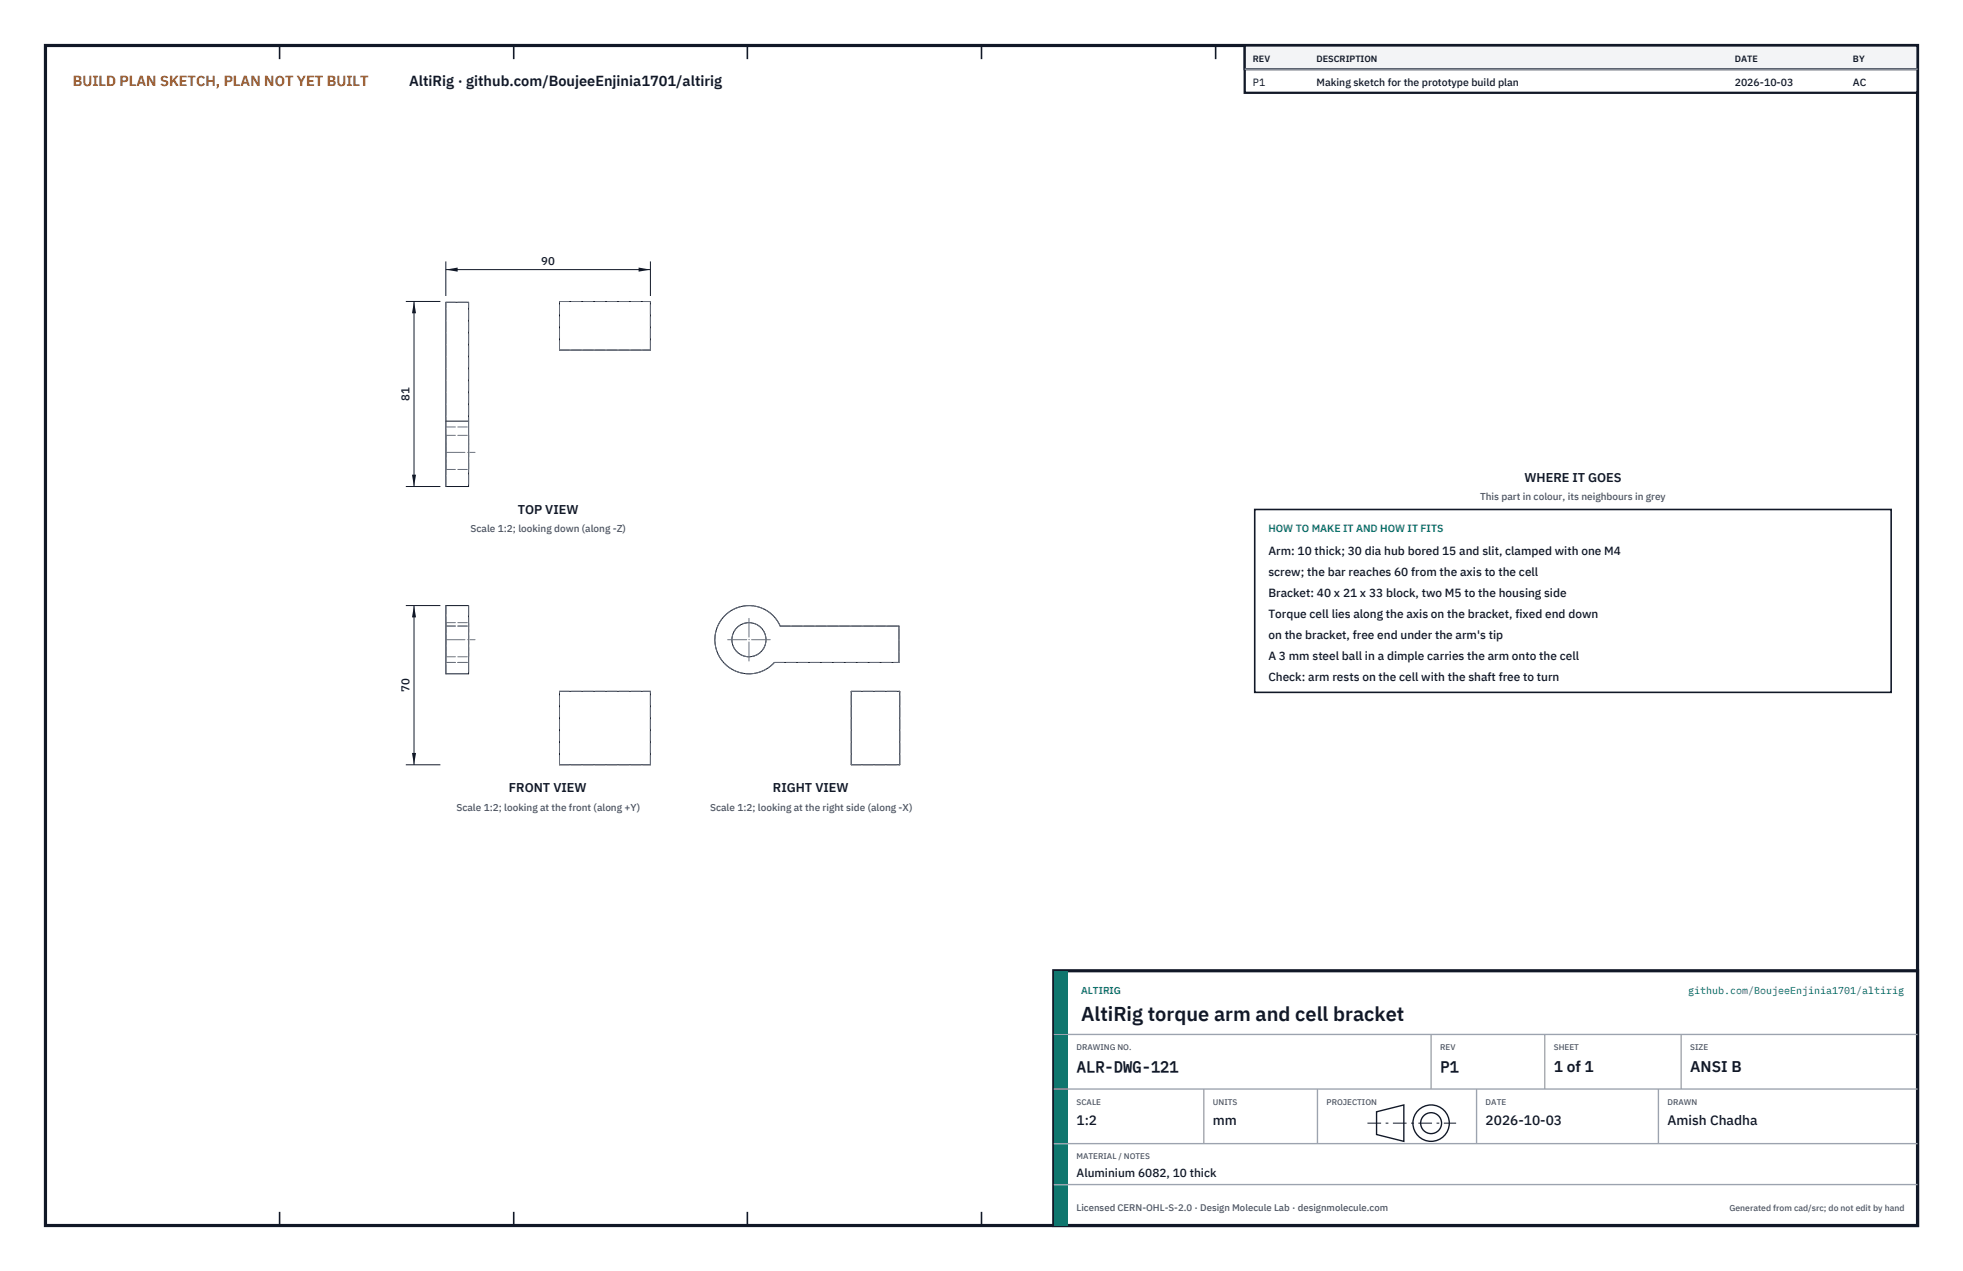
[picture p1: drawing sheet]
<svg xmlns="http://www.w3.org/2000/svg" width="432mm" height="279mm" viewBox="0 0 432 279" stroke-linecap="round" stroke-linejoin="round" font-family="sans-serif">
<defs><g id="words">
<text font-size="4.4" fill="#111827" x="237.8" y="224.4">AltiRig torque arm and cell bracket</text>
<g font-size="3.4" fill="#111827">
<text x="236.8" y="235.6">ALR-DWG-121</text>
<text x="316.8" y="235.6">P1</text>
<text x="341.8" y="235.6">1 of 1</text>
<text x="371.8" y="235.6">ANSI B</text>
</g>
<text font-size="3.2" fill="#b45309" x="16" y="19">BUILD PLAN SKETCH, PLAN NOT YET BUILT</text>
<text font-size="3.2" fill="#111827" x="90" y="19">AltiRig · github.com/BoujeeEnjinia1701/altirig</text>
<g font-size="3" fill="#111827">
<text x="236.8" y="247.2">1:2</text>
<text x="266.8" y="247.2">mm</text>
<text x="326.8" y="247.2">2026-10-03</text>
<text x="366.8" y="247.2">Amish Chadha</text>
</g>
<g font-size="2.8" fill="#111827">
<text x="335.3" y="106">WHERE IT GOES</text>
<text x="113.9" y="113">TOP VIEW</text>
<text x="112" y="174.2">FRONT VIEW</text>
<text x="170" y="174.2">RIGHT VIEW</text>
</g>
<g font-size="2.6" fill="#111827">
<text x="279" y="122">Arm: 10 thick; 30 dia hub bored 15 and slit, clamped with one M4</text>
<text x="279" y="126.6">screw; the bar reaches 60 from the axis to the cell</text>
<text x="279" y="131.2">Bracket: 40 x 21 x 33 block, two M5 to the housing side</text>
<text x="279" y="135.8">Torque cell lies along the axis on the bracket, fixed end down</text>
<text x="279" y="140.4">on the bracket, free end under the arm's tip</text>
<text x="279" y="145">A 3 mm steel ball in a dimple carries the arm onto the cell</text>
<text x="279" y="149.6">Check: arm rests on the cell with the shaft free to turn</text>
<text x="236.8" y="258.8">Aluminium 6082, 10 thick</text>
</g>
<g font-size="2.5" fill="#111827">
<text x="119.1" y="58.3">90</text>
<text x="90.1" y="88.1" transform="rotate(-90 90.1 88.1)">81</text>
<text x="90.1" y="152.1" transform="rotate(-90 90.1 152.1)">70</text>
</g>
<g font-size="2.3" fill="#111827">
<text x="275.6" y="18.8">P1</text>
<text x="289.6" y="18.8">Making sketch for the prototype build plan</text>
<text x="381.6" y="18.8">2026-10-03</text>
<text x="407.6" y="18.8">AC</text>
</g>
<text font-size="2.3" fill="#0f766e" x="279" y="117">HOW TO MAKE IT AND HOW IT FITS</text>
<g font-size="2.2" fill="#4b5563">
<text x="325.6" y="110">This part in colour, its neighbours in grey</text>
<text x="103.5" y="117">Scale 1:2; looking down (along -Z)</text>
<text x="100.4" y="178.2">Scale 1:2; looking at the front (along +Y)</text>
<text x="156.2" y="178.2">Scale 1:2; looking at the right side (along -X)</text>
</g>
<g font-size="2.2" fill="#0f766e">
<text x="237.8" y="218.4">ALTIRIG</text>
<text x="371.4" y="218.4">github.com/BoujeeEnjinia1701/altirig</text>
</g>
<text font-size="2.1" fill="#4b5563" x="236.8" y="266.2">Licensed CERN-OHL-S-2.0 · Design Molecule Lab · designmolecule.com</text>
<g font-size="2" fill="#111827">
<text x="275.6" y="13.6">REV</text>
<text x="289.6" y="13.6">DESCRIPTION</text>
<text x="381.6" y="13.6">DATE</text>
<text x="407.6" y="13.6">BY</text>
</g>
<text font-size="1.9" fill="#4b5563" x="380.4" y="266.2">Generated from cad/src; do not edit by hand</text>
<g font-size="1.8" fill="#4b5563">
<text x="236.8" y="230.8">DRAWING NO.</text>
<text x="316.8" y="230.8">REV</text>
<text x="341.8" y="230.8">SHEET</text>
<text x="371.8" y="230.8">SIZE</text>
<text x="236.8" y="242.8">SCALE</text>
<text x="266.8" y="242.8">UNITS</text>
<text x="291.8" y="242.8">PROJECTION</text>
<text x="326.8" y="242.8">DATE</text>
<text x="366.8" y="242.8">DRAWN</text>
<text x="236.8" y="254.8">MATERIAL / NOTES</text>
</g>
</g></defs>
<path d="M10 10h411.8v259.4h-411.8z" fill="none" stroke="#111827" stroke-width=".7" stroke-linecap="butt"/>
<g fill="none" stroke="#111827" stroke-width=".35">
<path d="M61.5 10v3M113 10v3M164.4 10v3M215.9 10v3M267.4 10v3M318.9 10v3M370.3 10v3M61.5 266.4v3M113 266.4v3M164.4 266.4v3M215.9 266.4v3M267.4 266.4v3"/>
<path d="M318.9 266.4v3M370.3 266.4v3"/>
</g>
<g fill="none" stroke="#111727" stroke-width=".22">
<path d="M98.1 66.5h5v40.4h-5zM123.1 66.3h20v10.7h-20zM98.1 92.6h5M98.1 133.1h5v15h-5zM159.5 135.2a7.5 7.5 0 0 1 12.1 2.4h26.1v8h-27.4a7.5 7.5 0 0 1-10.7 .4 7.5 7.5 0 0 1-.1-10.8zM123.1 152h20v16.1h-20zM187.2 152h10.7v16.1h-10.7z"/>
<circle cx="164.7" cy="140.6" r="3.7"/>
</g>
<g fill="none" stroke="#6a7180" stroke-width=".22" stroke-dasharray="2.1 .5">
<path d="M98.1 66.5h5M123.1 77v-10.7M123.1 77h20M123.1 66.3h20M143.1 77v-10.7M98.1 93.9h5M98.1 93.9v-27.4M98.1 99.5v-3.8M98.1 95.7v7.5M98.1 95.7h5M103.1 93.9v13M103.1 93.9v-27.4"/>
<path d="M103.1 99.5v-3.8M103.1 95.7v7.5M98.1 106.9v-13M98.1 103.2v-3.7M98.1 103.2h5M103.1 103.2v-3.7M98.1 137.6v-4.5M98.1 137.6h5M98.1 136.9v7.5M98.1 136.9h5M103.1 133.1v4.5M103.1 136.9v7.5"/>
<path d="M171.6 137.6a7.5 7.5 0 0 0-10.8-3.3 7.5 7.5 0 0 0-1.8 11.1 7.5 7.5 0 0 0 11.3 .2M171.6 137.6h26.1M98.1 148.1v-2.5M98.1 145.6h5M98.1 145.6v-8M98.1 144.4v-7.5M98.1 144.4h5M103.1 145.6v2.5M103.1 145.6v-8M103.1 144.4v-7.5M123.1 152h20M170.3 145.6h27.4"/>
<path d="M187.2 152h10.7M197.7 145.6v-8M123.1 168.1v-16.1M123.1 168.1h20M143.1 168.1v-16.1M187.2 168.1v-16.1M187.2 168.1h10.7M197.9 168.1v-16.1"/>
<circle cx="164.7" cy="140.6" r="3.7"/>
</g>
<path d="M98.1 99.4h6.4M98.1 140.6h6.4M160.1 140.6h9.3M164.8 145.3v-9.4" fill="none" stroke="#6a7180" stroke-width=".22" stroke-dasharray="4.2 .5 0 .5"/>
<path d="M98.1 57.5v7.6M98.1 59.3h45M143.1 57.5v7.6" fill="none" stroke="#111827" stroke-width=".22"/>
<path d="M98.1 59.3l2.6-.5v.9zM140.5 58.8v.9l2.6-.4z" fill="#111827"/>
<path d="M89.3 66.3h7.6M91.1 66.3v40.6M89.3 106.9h7.6" fill="none" stroke="#111827" stroke-width=".22"/>
<path d="M91.1 66.3l-.5 2.6h.9zM90.6 104.3h.9l-.4 2.6z" fill="#111827"/>
<path d="M89.3 133.1h7.6M91.1 133.1v35M89.3 168.1h7.6" fill="none" stroke="#111827" stroke-width=".22"/>
<path d="M91.1 133.1l-.5 2.6h.9zM90.6 165.5h.9l-.4 2.6z" fill="#111827"/>
<path d="M276 112h140v40.2h-140z" fill="#fff" stroke="#111827" stroke-width=".35"/>
<path d="M273.8 10h148v10.4h-148z" fill="#fff" stroke="#111827" stroke-width=".5"/>
<path d="M273.8 10h148v5.2h-148z" fill="#f3f4f6" stroke="#111827" stroke-width=".5"/>
<path d="M273.8 15.2h148" fill="none" stroke="#9ca3af" stroke-width=".3"/>
<path d="M231.8 213.4h190v56h-190z" fill="#fff" stroke="#111827" stroke-width=".7" stroke-linecap="butt"/>
<path d="M231.8 213.4h3v56h-3z" fill="#0f766e"/>
<path d="M231.8 227.4h190M231.8 239.4h190M264.8 239.4v12M289.8 239.4v12M314.8 227.4v12M324.8 239.4v12M339.8 227.4v12M364.8 239.4v12M369.8 227.4v12M231.8 251.4h190M231.8 260.4h190" fill="none" stroke="#9ca3af" stroke-width=".3"/>
<g fill="none" stroke="#111827" stroke-width=".3">
<path d="M302.8 244.4l6-1.5v8l-6-1.5z"/>
<circle cx="314.8" cy="246.9" r="4"/>
<circle cx="314.8" cy="246.9" r="2.3"/>
</g>
<path d="M300.8 246.9h19.5" fill="none" stroke="#111827" stroke-width=".22" stroke-dasharray="3 1 .6 1" stroke-linecap="butt"/>
<use href="#words"/>
</svg>
